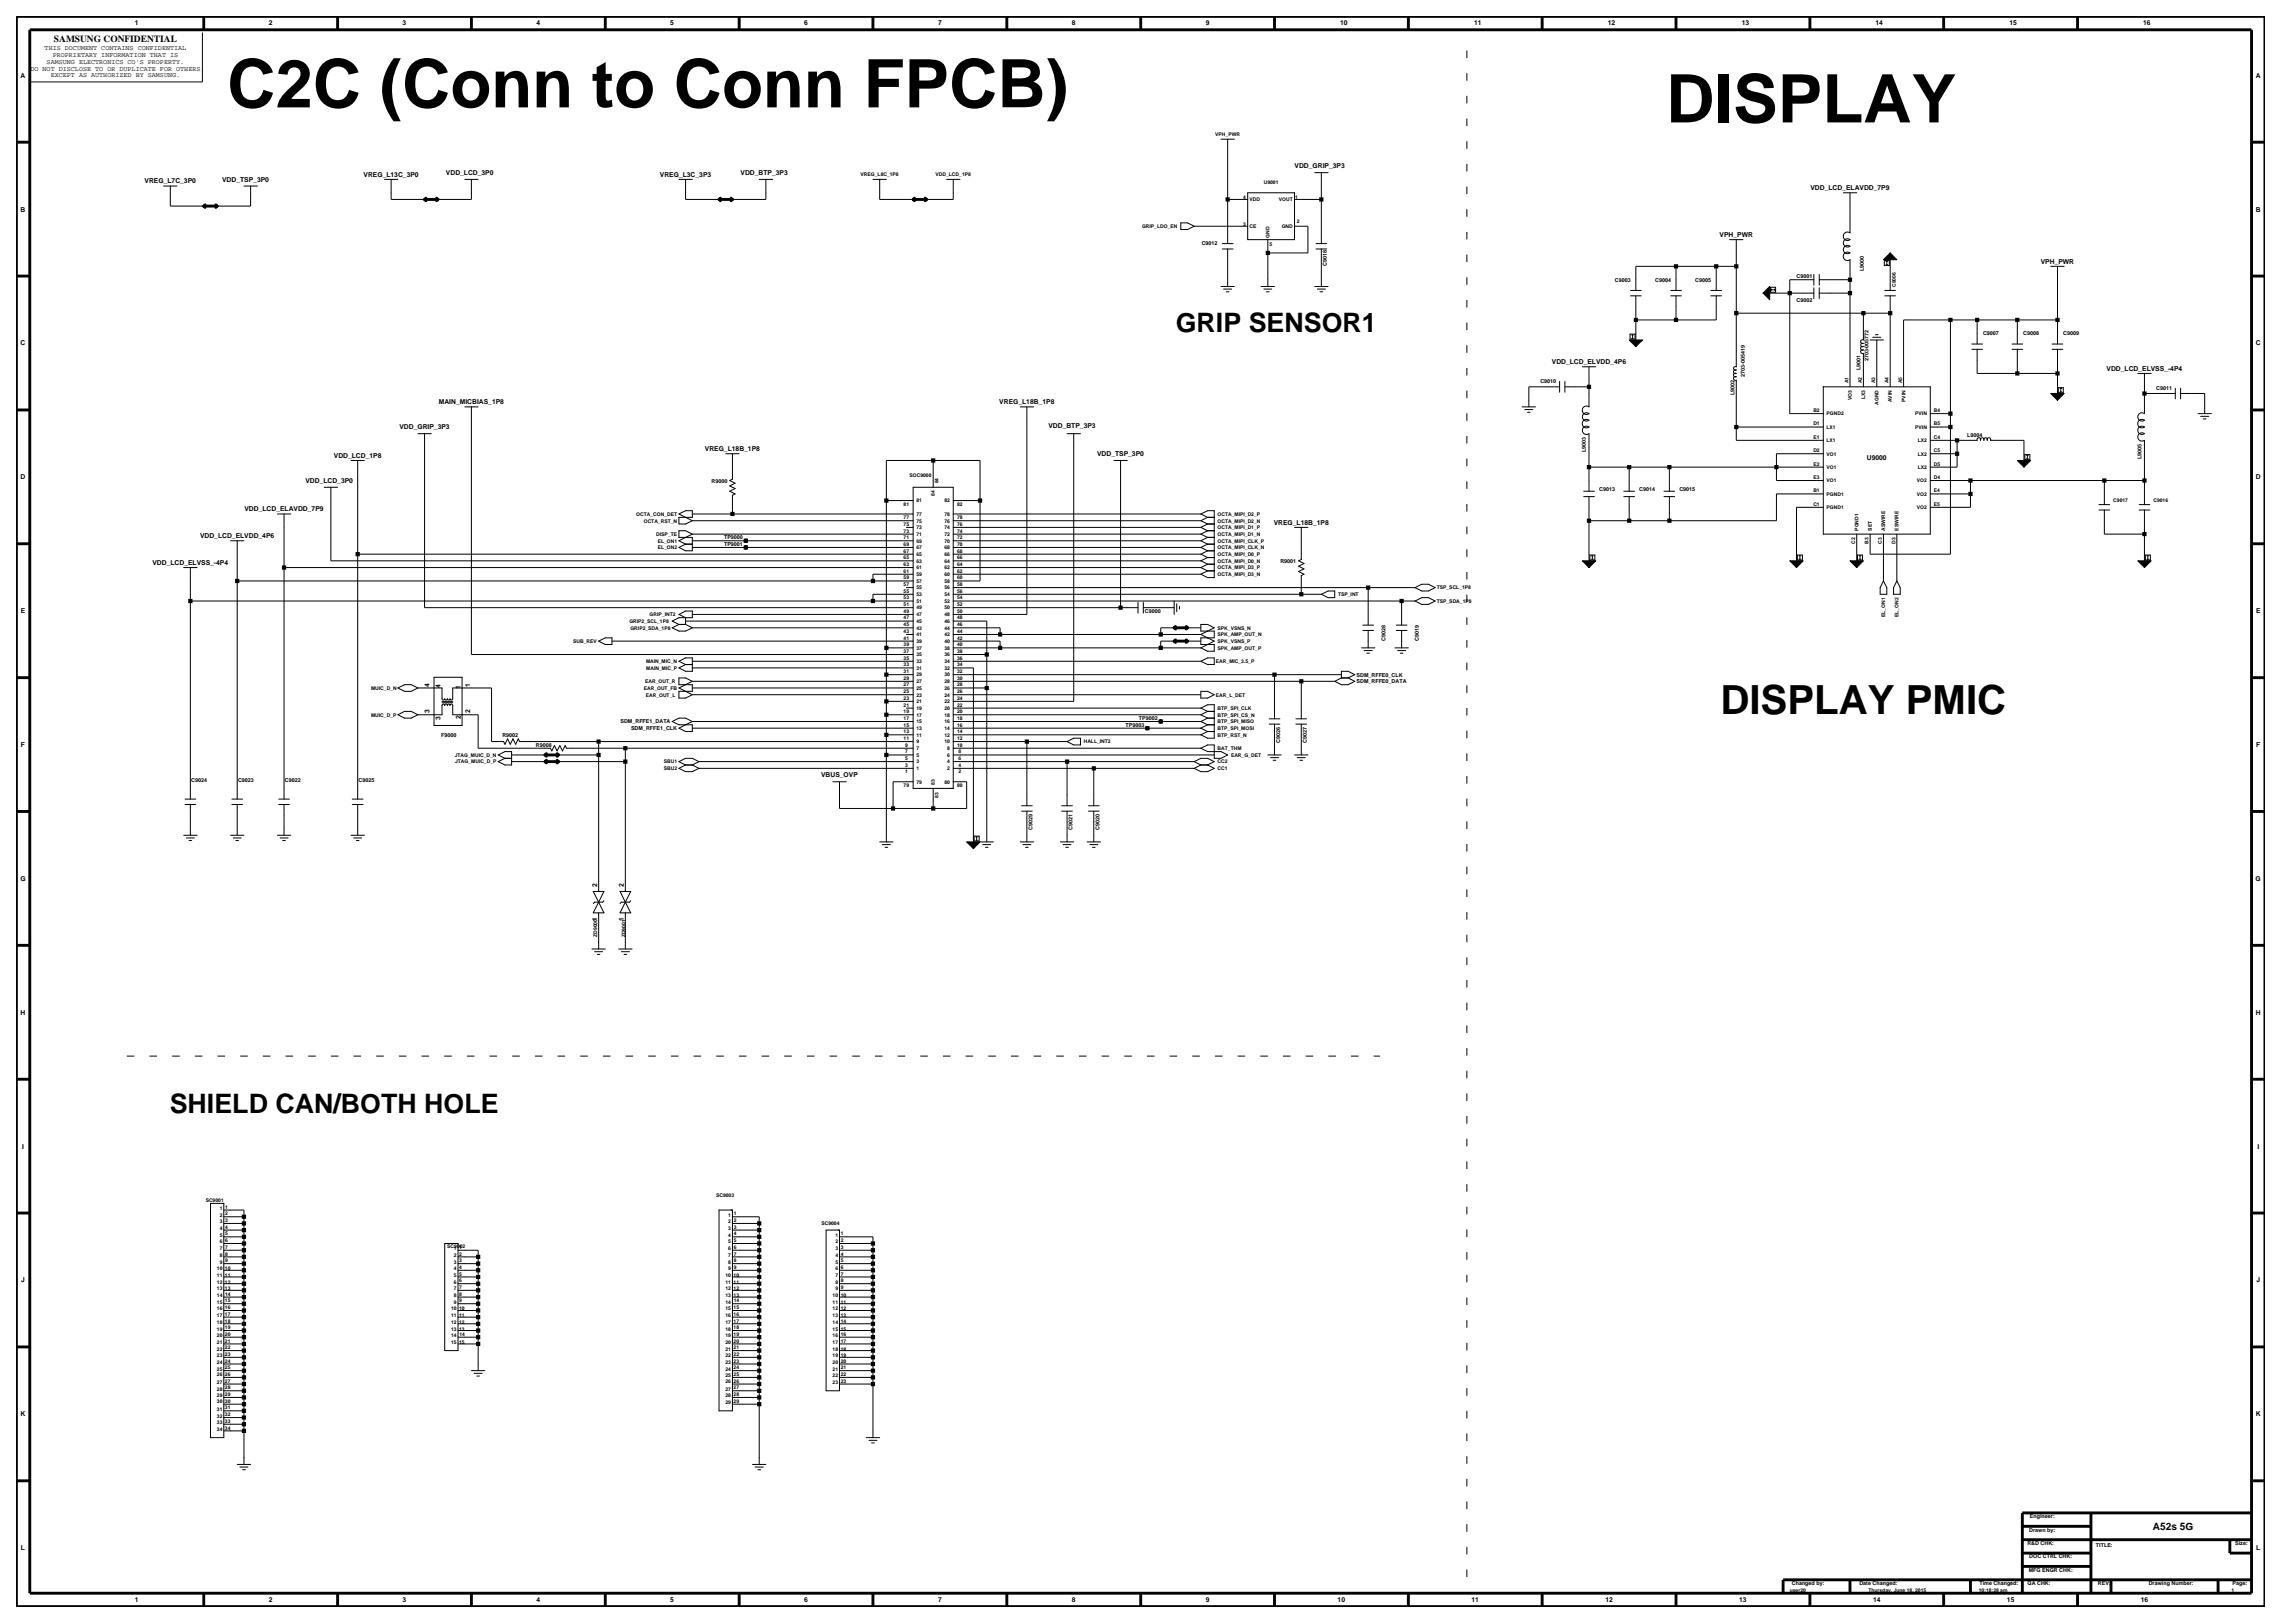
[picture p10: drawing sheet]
<svg xmlns="http://www.w3.org/2000/svg" width="420mm" height="297mm" viewBox="0 0 420 297" stroke-linecap="round" stroke-linejoin="round" font-family="sans-serif">
<defs><g id="words">
<g font-size="12.3">
<text x="41.6" y="19.6">C2C (Conn to Conn FPCB)</text>
<text x="304.9" y="22.4">DISPLAY</text>
</g>
<text font-size="7.4" x="314.9" y="130.7">DISPLAY PMIC</text>
<g font-size="4.9">
<text x="215.2" y="60.7">GRIP SENSOR1</text>
<text x="31.1" y="203.6">SHIELD CAN/BOTH HOLE</text>
</g>
<text font-size="1.9" x="394" y="279.9">A52s 5G</text>
<text font-size="1.7" x="9.9" y="7.7">SAMSUNG CONFIDENTIAL</text>
<g font-size="1.2">
<text x="24.7" y="4.7">1</text>
<text x="49.2" y="4.7">2</text>
<text x="73.7" y="4.7">3</text>
<text x="98.2" y="4.7">4</text>
<text x="122.7" y="4.7">5</text>
<text x="147.2" y="4.7">6</text>
<text x="171.7" y="4.7">7</text>
<text x="196.2" y="4.7">8</text>
<text x="220.7" y="4.7">9</text>
<text x="245.3" y="4.7">10</text>
<text x="269.8" y="4.7">11</text>
<text x="294.3" y="4.7">12</text>
<text x="318.7" y="4.7">13</text>
<text x="343.2" y="4.7">14</text>
<text x="367.7" y="4.7">15</text>
<text x="392.2" y="4.7">16</text>
<text x="8.2" y="9.2">THIS DOCUMENT CONTAINS CONFIDENTIAL</text>
<text x="8.5" y="11.7">SAMSUNG ELECTRONICS CO'S PROPERTY.</text>
<text x="9.6" y="10.5">PROPRIETARY INFORMATION THAT IS</text>
<text x="3.8" y="14.2">A</text>
<text x="5.6" y="12.9">DO NOT DISCLOSE TO OR DUPLICATE FOR OTHERS</text>
<text x="9.3" y="14.1">EXCEPT AS AUTHORIZED BY SAMSUNG.</text>
<text x="412.8" y="14.2">A</text>
<text x="26.5" y="33.6">VREG_L7C_3P0</text>
<text x="40.7" y="33.3">VDD_TSP_3P0</text>
<text x="66.5" y="32.4">VREG_L13C_3P0</text>
<text x="81.6" y="32">VDD_LCD_3P0</text>
<text x="120.8" y="32.4">VREG_L3C_3P3</text>
<text x="135.5" y="32">VDD_BTP_3P3</text>
<text x="236.9" y="30.8">VDD_GRIP_3P3</text>
<text x="331.3" y="34.8">VDD_LCD_ELAVDD_7P9</text>
<text x="3.8" y="38.7">B</text>
<text x="412.8" y="38.7">B</text>
<text x="314.7" y="43.4">VPH_PWR</text>
<text x="373.5" y="48.3">VPH_PWR</text>
<text x="3.8" y="63.2">C</text>
<text x="412.8" y="63.2">C</text>
<text x="284" y="66.6">VDD_LCD_ELVDD_4P6</text>
<text x="385.5" y="67.9">VDD_LCD_ELVSS_-4P4</text>
<text x="80.3" y="74">MAIN_MICBIAS_1P8</text>
<text x="182.9" y="74">VREG_L18B_1P8</text>
<text x="61.1" y="83.8">VDD_LCD_1P8</text>
<text x="73.1" y="78.6">VDD_GRIP_3P3</text>
<text x="129" y="82.6">VREG_L18B_1P8</text>
<text x="191.9" y="78.3">VDD_BTP_3P3</text>
<text x="200.8" y="83.5">VDD_TSP_3P0</text>
<text x="3.8" y="87.7">D</text>
<text x="55.9" y="88.4">VDD_LCD_3P0</text>
<text x="341.6" y="84.1">U9000</text>
<text x="412.8" y="87.7">D</text>
<text x="44.7" y="93.6">VDD_LCD_ELAVDD_7P9</text>
<text x="36.6" y="98.5">VDD_LCD_ELVDD_4P6</text>
<text x="233.1" y="96">VREG_L18B_1P8</text>
<text x="27.9" y="103.4">VDD_LCD_ELVSS_-4P4</text>
<text x="3.8" y="112.2">E</text>
<text x="412.9" y="112.2">E</text>
<text x="78.6" y="125.7" transform="rotate(-90 78.6 125.7)">4</text>
<text x="80.6" y="125.9" transform="rotate(-90 80.6 125.9)">4</text>
<text x="86" y="125.7" transform="rotate(-90 86 125.7)">1</text>
<text x="78.6" y="130.5" transform="rotate(-90 78.6 130.5)">3</text>
<text x="80.6" y="131.7" transform="rotate(-90 80.6 131.7)">3</text>
<text x="84.3" y="126.1" transform="rotate(-90 84.3 126.1)">1</text>
<text x="84.3" y="131.6" transform="rotate(-90 84.3 131.6)">2</text>
<text x="86" y="130.5" transform="rotate(-90 86 130.5)">2</text>
<text x="3.8" y="136.7">F</text>
<text x="412.9" y="136.7">F</text>
<text x="150.3" y="142.3">VBUS_OVP</text>
<text x="3.7" y="161.2">G</text>
<text x="412.8" y="161.2">G</text>
<text x="109.3" y="162.3" transform="rotate(-90 109.3 162.3)">2</text>
<text x="114.2" y="162.3" transform="rotate(-90 114.2 162.3)">2</text>
<text x="109.3" y="168.5" transform="rotate(-90 109.3 168.5)">1</text>
<text x="114.2" y="168.5" transform="rotate(-90 114.2 168.5)">1</text>
<text x="3.8" y="185.7">H</text>
<text x="412.8" y="185.7">H</text>
<text x="4" y="210.2">I</text>
<text x="413.1" y="210.2">I</text>
<text x="3.9" y="234.7">J</text>
<text x="412.9" y="234.7">J</text>
<text x="3.8" y="259.2">K</text>
<text x="412.8" y="259.2">K</text>
<text x="3.8" y="283.7">L</text>
<text x="412.9" y="283.7">L</text>
<text x="24.7" y="293.2">1</text>
<text x="49.2" y="293.2">2</text>
<text x="73.7" y="293.2">3</text>
<text x="98.2" y="293.2">4</text>
<text x="122.7" y="293.2">5</text>
<text x="147.2" y="293.2">6</text>
<text x="171.7" y="293.2">7</text>
<text x="196.2" y="293.2">8</text>
<text x="220.7" y="293.2">9</text>
<text x="244.8" y="293.2">10</text>
<text x="269.3" y="293.2">11</text>
<text x="293.8" y="293.2">12</text>
<text x="318.3" y="293.2">13</text>
<text x="342.8" y="293.2">14</text>
<text x="367.3" y="293.2">15</text>
<text x="391.8" y="293.2">16</text>
</g>
<g font-size="1">
<text x="219.9" y="44.8">C9012</text>
<text x="242.8" y="48.7" transform="rotate(-90 242.8 48.7)">C9018</text>
<text x="295.5" y="51.7">C9003</text>
<text x="302.9" y="51.7">C9004</text>
<text x="310.3" y="51.7">C9005</text>
<text x="328.8" y="50.9">C9001</text>
<text x="341.1" y="49.7" transform="rotate(-90 341.1 49.7)">L9000</text>
<text x="328.8" y="55.2">C9002</text>
<text x="362.9" y="61.3">C9007</text>
<text x="370.3" y="61.3">C9008</text>
<text x="377.6" y="61.3">C9009</text>
<text x="281.9" y="70.2">C9010</text>
<text x="319.3" y="69" transform="rotate(-90 319.3 69)">2703-005419</text>
<text x="340.5" y="67.8" transform="rotate(-90 340.5 67.8)">L9001</text>
<text x="342" y="66.1" transform="rotate(-90 342 66.1)">2703-005772</text>
<text x="394.6" y="71.4">C9011</text>
<text x="317.4" y="72.3" transform="rotate(-90 317.4 72.3)">L9002</text>
<text x="290.2" y="82.7" transform="rotate(-90 290.2 82.7)">L9003</text>
<text x="360" y="80">L9004</text>
<text x="391.9" y="84" transform="rotate(-90 391.9 84)">L9005</text>
<text x="130.2" y="88.3">R9000</text>
<text x="292.6" y="89.8">C9013</text>
<text x="300" y="89.8">C9014</text>
<text x="307.3" y="89.8">C9015</text>
<text x="132.5" y="98.7">TP9000</text>
<text x="132.5" y="99.9">TP9001</text>
<text x="234.3" y="103">R9001</text>
<text x="209.5" y="112.2">C9000</text>
<text x="253.5" y="117.3" transform="rotate(-90 253.5 117.3)">C9028</text>
<text x="259.7" y="117.3" transform="rotate(-90 259.7 117.3)">C9019</text>
<text x="248.2" y="125">SDM_RFFE0_DATA</text>
<text x="248.2" y="123.8">SDM_RFFE0_CLK</text>
<text x="208.4" y="131.8">TP9002</text>
<text x="80.7" y="134.8">F9000</text>
<text x="91.9" y="134.8">R9002</text>
<text x="98.1" y="136.6">R9008</text>
<text x="113.5" y="132.4">SDM_RFFE1_DATA</text>
<text x="115.5" y="133.6">SDM_RFFE1_CLK</text>
<text x="206" y="133">TP9003</text>
<text x="234.3" y="136" transform="rotate(-90 234.3 136)">C9026</text>
<text x="239.2" y="136" transform="rotate(-90 239.2 136)">C9027</text>
<text x="35" y="143.1">C9024</text>
<text x="43.6" y="143.1">C9023</text>
<text x="52.1" y="143.1">C9022</text>
<text x="65.6" y="143.1">C9025</text>
<text x="189" y="151.9" transform="rotate(-90 189 151.9)">C9029</text>
<text x="196.3" y="151.9" transform="rotate(-90 196.3 151.9)">C9021</text>
<text x="201.2" y="151.9" transform="rotate(-90 201.2 151.9)">C9020</text>
<text x="371.4" y="280.2">Drawn by:</text>
<text x="371.5" y="277.8">Engineer:</text>
<text x="371" y="282.7">R&amp;D CHK:</text>
<text x="371.3" y="287.6">MFG ENGR CHK:</text>
<text x="371.4" y="285.2">DOC CTRL CHK:</text>
<text x="383.6" y="283">TITLE:</text>
<text x="409.1" y="282.7">Size:</text>
<text x="327.9" y="290.1">Changed by:</text>
<text x="340.3" y="290.1">Date Changed:</text>
<text x="362.2" y="290.1">Time Changed:</text>
<text x="371.1" y="290.1">QA CHK:</text>
<text x="383.9" y="290.1">REV:</text>
<text x="393.2" y="290.1">Drawing Number:</text>
<text x="408.6" y="290.1">Page:</text>
</g>
<g font-size=".9">
<text x="222.4" y="24.9">VPH_PWR</text>
<text x="157.5" y="32.2">VREG_L8C_1P8</text>
<text x="171.2" y="32.2">VDD_LCD_1P8</text>
<text x="231.3" y="33.7">U9001</text>
<text x="209" y="41.7">GRIP_LDO_EN</text>
<text x="227.5" y="41.4">3</text>
<text x="227.5" y="36.5">4</text>
<text x="228.7" y="41.7">CE</text>
<text x="228.7" y="36.8">VDD</text>
<text x="234.1" y="36.8">VOUT</text>
<text x="234.6" y="41.7">GND</text>
<text x="237" y="36.5">1</text>
<text x="237.3" y="40.8">2</text>
<text x="232.3" y="45.1">5</text>
<text x="232.4" y="43.5" transform="rotate(-90 232.4 43.5)">GND</text>
<text x="346.9" y="52.5" transform="rotate(-90 346.9 52.5)">C9006</text>
<text x="338.3" y="70.2" transform="rotate(-90 338.3 70.2)">A1</text>
<text x="340.7" y="70.2" transform="rotate(-90 340.7 70.2)">A2</text>
<text x="343.2" y="70.2" transform="rotate(-90 343.2 70.2)">A3</text>
<text x="345.6" y="70.2" transform="rotate(-90 345.6 70.2)">A4</text>
<text x="348.1" y="70.2" transform="rotate(-90 348.1 70.2)">A5</text>
<text x="331.9" y="77.9">D1</text>
<text x="331.9" y="75.4">B2</text>
<text x="334.3" y="76">PGND2</text>
<text x="338.9" y="73.2" transform="rotate(-90 338.9 73.2)">VO3</text>
<text x="341.3" y="73.1" transform="rotate(-90 341.3 73.1)">LX3</text>
<text x="343.8" y="74.1" transform="rotate(-90 343.8 74.1)">AGND</text>
<text x="346.2" y="73.6" transform="rotate(-90 346.2 73.6)">AVIN</text>
<text x="348.7" y="73.5" transform="rotate(-90 348.7 73.5)">PVIN</text>
<text x="350.5" y="76">PVIN</text>
<text x="353.9" y="75.4">B4</text>
<text x="353.9" y="77.9">B5</text>
<text x="331.9" y="82.8">D2</text>
<text x="331.9" y="80.3">E1</text>
<text x="334.3" y="83.4">VO1</text>
<text x="334.3" y="80.9">LX1</text>
<text x="334.3" y="78.5">LX1</text>
<text x="350.5" y="78.5">PVIN</text>
<text x="351" y="80.9">LX2</text>
<text x="351" y="83.4">LX2</text>
<text x="353.9" y="80.3">C4</text>
<text x="353.9" y="82.8">C5</text>
<text x="166.5" y="87.3">SOC9000</text>
<text x="171.7" y="88.4" transform="rotate(-90 171.7 88.4)">84</text>
<text x="331.9" y="85.2">E2</text>
<text x="331.9" y="87.6">E3</text>
<text x="334.3" y="85.8">VO1</text>
<text x="334.3" y="88.3">VO1</text>
<text x="350.8" y="88.3">VO2</text>
<text x="351" y="85.8">LX2</text>
<text x="353.9" y="87.6">D4</text>
<text x="353.9" y="85.2">D5</text>
<text x="116.4" y="94.4">OCTA_CON_DET</text>
<text x="117.8" y="95.6">OCTA_RST_N</text>
<text x="165.4" y="92.5">81</text>
<text x="165.4" y="95">77</text>
<text x="167.7" y="91.9">81</text>
<text x="167.7" y="95.6">75</text>
<text x="167.7" y="94.4">77</text>
<text x="171.1" y="90.8" transform="rotate(-90 171.1 90.8)">84</text>
<text x="172.8" y="91.9">82</text>
<text x="172.8" y="95.6">76</text>
<text x="172.8" y="94.4">78</text>
<text x="175.2" y="92.5">82</text>
<text x="175.2" y="95">78</text>
<text x="222.8" y="95.6">OCTA_MIPI_D2_N</text>
<text x="222.8" y="94.4">OCTA_MIPI_D2_P</text>
<text x="331.9" y="92.5">C1</text>
<text x="331.9" y="90.1">B1</text>
<text x="334.3" y="93.2">PGND1</text>
<text x="334.3" y="90.7">PGND1</text>
<text x="350.8" y="93.2">VO2</text>
<text x="350.8" y="90.7">VO2</text>
<text x="353.9" y="92.5">E5</text>
<text x="353.9" y="90.1">E4</text>
<text x="386.8" y="91.8">C9017</text>
<text x="394.1" y="91.8">C9016</text>
<text x="120.1" y="98.1">DISP_TE</text>
<text x="120.4" y="100.5">EL_ON2</text>
<text x="120.4" y="99.3">EL_ON1</text>
<text x="165.4" y="97.4">73</text>
<text x="165.4" y="96.2">75</text>
<text x="165.4" y="101.1">67</text>
<text x="165.4" y="99.9">69</text>
<text x="165.4" y="98.7">71</text>
<text x="167.7" y="98.1">71</text>
<text x="167.7" y="96.8">73</text>
<text x="167.7" y="101.7">65</text>
<text x="167.7" y="100.5">67</text>
<text x="167.7" y="99.3">69</text>
<text x="172.8" y="98.1">72</text>
<text x="172.8" y="96.8">74</text>
<text x="172.8" y="101.7">66</text>
<text x="172.8" y="100.5">68</text>
<text x="172.8" y="99.3">70</text>
<text x="175.2" y="98.7">72</text>
<text x="175.2" y="97.4">74</text>
<text x="175.2" y="96.2">76</text>
<text x="175.2" y="101.1">68</text>
<text x="175.2" y="99.9">70</text>
<text x="222.8" y="100.5">OCTA_MIPI_CLK_N</text>
<text x="222.8" y="98.1">OCTA_MIPI_D1_N</text>
<text x="222.8" y="96.8">OCTA_MIPI_D1_P</text>
<text x="222.8" y="101.7">OCTA_MIPI_D0_P</text>
<text x="222.8" y="99.3">OCTA_MIPI_CLK_P</text>
<text x="339.5" y="99.5" transform="rotate(-90 339.5 99.5)">C2</text>
<text x="340.1" y="97.1" transform="rotate(-90 340.1 97.1)">PGND1</text>
<text x="342" y="99.5" transform="rotate(-90 342 99.5)">B3</text>
<text x="342.6" y="97.1" transform="rotate(-90 342.6 97.1)">SET</text>
<text x="344.4" y="99.5" transform="rotate(-90 344.4 99.5)">C3</text>
<text x="345" y="97.1" transform="rotate(-90 345 97.1)">ASWIRE</text>
<text x="346.9" y="99.5" transform="rotate(-90 346.9 99.5)">D3</text>
<text x="347.5" y="97.1" transform="rotate(-90 347.5 97.1)">ESWIRE</text>
<text x="165.4" y="102.4">65</text>
<text x="165.4" y="106">59</text>
<text x="165.4" y="104.8">61</text>
<text x="165.4" y="103.6">63</text>
<text x="165.4" y="107.2">57</text>
<text x="167.7" y="105.4">59</text>
<text x="167.7" y="104.2">61</text>
<text x="167.7" y="103">63</text>
<text x="167.7" y="107.9">55</text>
<text x="167.7" y="106.6">57</text>
<text x="172.8" y="106.6">58</text>
<text x="172.8" y="105.4">60</text>
<text x="172.8" y="104.2">62</text>
<text x="172.8" y="103">64</text>
<text x="172.8" y="107.9">56</text>
<text x="175.2" y="102.4">66</text>
<text x="175.2" y="107.2">58</text>
<text x="175.2" y="106">60</text>
<text x="175.2" y="104.8">62</text>
<text x="175.2" y="103.6">64</text>
<text x="222.8" y="105.4">OCTA_MIPI_D3_N</text>
<text x="222.8" y="104.2">OCTA_MIPI_D3_P</text>
<text x="222.8" y="103">OCTA_MIPI_D0_N</text>
<text x="262.9" y="107.9">TSP_SCL_1P8</text>
<text x="115.2" y="114">GRIP2_SCL_1P8</text>
<text x="118.9" y="112.8">GRIP_INT2</text>
<text x="165.4" y="110.9">51</text>
<text x="165.4" y="109.7">53</text>
<text x="165.4" y="108.5">55</text>
<text x="165.4" y="113.4">47</text>
<text x="165.4" y="112.1">49</text>
<text x="167.7" y="110.3">51</text>
<text x="167.7" y="109.1">53</text>
<text x="167.7" y="114">45</text>
<text x="167.7" y="112.8">47</text>
<text x="167.7" y="111.5">49</text>
<text x="172.8" y="111.5">50</text>
<text x="172.8" y="110.3">52</text>
<text x="172.8" y="109.1">54</text>
<text x="172.8" y="114">46</text>
<text x="172.8" y="112.8">48</text>
<text x="175.2" y="112.1">50</text>
<text x="175.2" y="110.9">52</text>
<text x="175.2" y="109.7">54</text>
<text x="175.2" y="108.5">56</text>
<text x="175.2" y="113.4">48</text>
<text x="244.9" y="109.1">TSP_INT</text>
<text x="262.9" y="110.3">TSP_SDA_1P8</text>
<text x="345" y="112.9" transform="rotate(-90 345 112.9)">EL_ON1</text>
<text x="347.5" y="112.9" transform="rotate(-90 347.5 112.9)">EL_ON2</text>
<text x="104.9" y="117.6">SUB_REV</text>
<text x="115.4" y="115.2">GRIP2_SDA_1P8</text>
<text x="165.4" y="115.8">43</text>
<text x="165.4" y="114.6">45</text>
<text x="165.4" y="119.5">37</text>
<text x="165.4" y="118.3">39</text>
<text x="165.4" y="117">41</text>
<text x="167.7" y="115.2">43</text>
<text x="167.7" y="118.9">37</text>
<text x="167.7" y="117.6">39</text>
<text x="167.7" y="116.4">41</text>
<text x="172.8" y="116.4">42</text>
<text x="172.8" y="115.2">44</text>
<text x="172.8" y="118.9">38</text>
<text x="172.8" y="117.6">40</text>
<text x="175.2" y="117">42</text>
<text x="175.2" y="115.8">44</text>
<text x="175.2" y="114.6">46</text>
<text x="175.2" y="119.5">38</text>
<text x="175.2" y="118.3">40</text>
<text x="222.8" y="118.9">SPK_AMP_OUT_P</text>
<text x="222.8" y="116.4">SPK_AMP_OUT_N</text>
<text x="222.8" y="115.2">SPK_VSNS_N</text>
<text x="222.8" y="117.6">SPK_VSNS_P</text>
<text x="118.1" y="125">EAR_OUT_R</text>
<text x="118.2" y="121.3">MAIN_MIC_N</text>
<text x="118.3" y="122.5">MAIN_MIC_P</text>
<text x="165.4" y="120.7">35</text>
<text x="165.4" y="124.4">29</text>
<text x="165.4" y="123.2">31</text>
<text x="165.4" y="121.9">33</text>
<text x="165.4" y="125.6">27</text>
<text x="167.7" y="120.1">35</text>
<text x="167.7" y="123.8">29</text>
<text x="167.7" y="122.5">31</text>
<text x="167.7" y="121.3">33</text>
<text x="167.7" y="125">27</text>
<text x="172.8" y="120.1">36</text>
<text x="172.8" y="123.8">30</text>
<text x="172.8" y="122.5">32</text>
<text x="172.8" y="121.3">34</text>
<text x="172.8" y="125">28</text>
<text x="175.2" y="120.7">36</text>
<text x="175.2" y="124.4">30</text>
<text x="175.2" y="123.2">32</text>
<text x="175.2" y="121.9">34</text>
<text x="175.2" y="125.6">28</text>
<text x="222.5" y="121.3">EAR_MIC_3.5_P</text>
<text x="67.9" y="126.2">MUIC_D_N</text>
<text x="67.9" y="131.1">MUIC_D_P</text>
<text x="117.8" y="126.2">EAR_OUT_FB</text>
<text x="118.2" y="127.5">EAR_OUT_L</text>
<text x="165.4" y="129.3">21</text>
<text x="165.4" y="128.1">23</text>
<text x="165.4" y="126.8">25</text>
<text x="165.4" y="131.7">17</text>
<text x="165.4" y="130.5">19</text>
<text x="167.7" y="128.7">21</text>
<text x="167.7" y="127.5">23</text>
<text x="167.7" y="126.2">25</text>
<text x="167.7" y="131.1">17</text>
<text x="167.7" y="129.9">19</text>
<text x="172.8" y="128.7">22</text>
<text x="172.8" y="127.5">24</text>
<text x="172.8" y="126.2">26</text>
<text x="172.8" y="131.1">18</text>
<text x="172.8" y="129.9">20</text>
<text x="175.2" y="129.3">22</text>
<text x="175.2" y="128.1">24</text>
<text x="175.2" y="126.8">26</text>
<text x="175.2" y="131.7">18</text>
<text x="175.2" y="130.5">20</text>
<text x="222.5" y="127.5">EAR_L_DET</text>
<text x="222.8" y="131.1">BTP_SPI_CS_N</text>
<text x="222.8" y="129.9">BTP_SPI_CLK</text>
<text x="165.4" y="133">15</text>
<text x="165.4" y="135.4">11</text>
<text x="165.4" y="134.2">13</text>
<text x="165.6" y="136.6">9</text>
<text x="165.6" y="137.9">7</text>
<text x="167.7" y="136">9</text>
<text x="167.7" y="137.2">7</text>
<text x="167.7" y="132.4">15</text>
<text x="167.7" y="134.8">11</text>
<text x="167.7" y="133.6">13</text>
<text x="172.8" y="133.6">14</text>
<text x="172.8" y="132.4">16</text>
<text x="172.8" y="136">10</text>
<text x="172.8" y="134.8">12</text>
<text x="173.3" y="137.2">8</text>
<text x="175.2" y="134.2">14</text>
<text x="175.2" y="133">16</text>
<text x="175.2" y="136.6">10</text>
<text x="175.2" y="135.4">12</text>
<text x="175.4" y="137.9">8</text>
<text x="198.3" y="136">HALL_INT2</text>
<text x="222.8" y="134.8">BTP_RST_N</text>
<text x="222.8" y="132.4">BTP_SPI_MISO</text>
<text x="222.8" y="133.6">BTP_SPI_MOSI</text>
<text x="222.8" y="137.2">BAT_THM</text>
<text x="83.2" y="138.5">JTAG_MUIC_D_N</text>
<text x="83.3" y="139.7">JTAG_MUIC_D_P</text>
<text x="121.5" y="139.7">SBU1</text>
<text x="121.5" y="140.9">SBU2</text>
<text x="165.4" y="144">79</text>
<text x="165.6" y="139.1">5</text>
<text x="165.6" y="140.3">3</text>
<text x="165.6" y="141.5">1</text>
<text x="167.7" y="143.4">79</text>
<text x="167.7" y="138.5">5</text>
<text x="167.7" y="139.7">3</text>
<text x="167.7" y="140.9">1</text>
<text x="171.1" y="143.7" transform="rotate(-90 171.1 143.7)">83</text>
<text x="172.8" y="143.4">80</text>
<text x="173.3" y="138.5">6</text>
<text x="173.3" y="139.7">4</text>
<text x="173.3" y="140.9">2</text>
<text x="175.2" y="144">80</text>
<text x="175.4" y="139.1">6</text>
<text x="175.4" y="140.3">4</text>
<text x="175.4" y="141.5">2</text>
<text x="222.8" y="140.9">CC1</text>
<text x="222.8" y="139.7">CC2</text>
<text x="225.3" y="138.5">EAR_G_DET</text>
<text x="171.7" y="146" transform="rotate(-90 171.7 146)">83</text>
<text x="109.3" y="171.4" transform="rotate(-90 109.3 171.4)">ZD9000</text>
<text x="114.4" y="171.5" transform="rotate(-90 114.4 171.5)">ZD9001</text>
<text x="37.6" y="220">SC9001</text>
<text x="40.2" y="221.4">1</text>
<text x="41.2" y="221.2">1</text>
<text x="131" y="219">SC9003</text>
<text x="40.2" y="225.1">4</text>
<text x="40.2" y="226.3">5</text>
<text x="40.2" y="227.5">6</text>
<text x="40.2" y="223.9">3</text>
<text x="40.2" y="222.7">2</text>
<text x="41.2" y="224.9">4</text>
<text x="41.2" y="226.1">5</text>
<text x="41.2" y="227.3">6</text>
<text x="41.2" y="223.6">3</text>
<text x="41.2" y="222.4">2</text>
<text x="133.3" y="225.1">3</text>
<text x="133.3" y="226.3">4</text>
<text x="133.3" y="227.5">5</text>
<text x="133.3" y="223.9">2</text>
<text x="133.3" y="222.7">1</text>
<text x="134.3" y="224.9">3</text>
<text x="134.3" y="226.1">4</text>
<text x="134.3" y="227.3">5</text>
<text x="134.3" y="223.6">2</text>
<text x="134.3" y="222.4">1</text>
<text x="150.3" y="224.2">SC9004</text>
<text x="152.9" y="227.5">2</text>
<text x="152.9" y="226.3">1</text>
<text x="153.9" y="227.3">2</text>
<text x="153.9" y="226.1">1</text>
<text x="39.7" y="232.4">10</text>
<text x="39.7" y="233.7">11</text>
<text x="40.2" y="228.8">7</text>
<text x="40.2" y="230">8</text>
<text x="40.2" y="231.2">9</text>
<text x="41.2" y="232.4">10</text>
<text x="41.2" y="233.7">11</text>
<text x="41.2" y="228.5">7</text>
<text x="41.2" y="229.7">8</text>
<text x="41.2" y="231">9</text>
<text x="81.9" y="228.3">SC9002</text>
<text x="83.1" y="233.7">5</text>
<text x="83.1" y="230">2</text>
<text x="83.1" y="231.2">3</text>
<text x="83.1" y="232.4">4</text>
<text x="83.1" y="228.8">1</text>
<text x="84.1" y="233.4">5</text>
<text x="84.1" y="229.7">2</text>
<text x="84.1" y="231">3</text>
<text x="84.1" y="232.2">4</text>
<text x="84.1" y="228.5">1</text>
<text x="132.8" y="233.7">10</text>
<text x="133.3" y="228.8">6</text>
<text x="133.3" y="230">7</text>
<text x="133.3" y="231.2">8</text>
<text x="133.3" y="232.4">9</text>
<text x="134.3" y="233.7">10</text>
<text x="134.3" y="228.5">6</text>
<text x="134.3" y="229.7">7</text>
<text x="134.3" y="231">8</text>
<text x="134.3" y="232.2">9</text>
<text x="152.9" y="228.8">3</text>
<text x="152.9" y="230">4</text>
<text x="152.9" y="231.2">5</text>
<text x="152.9" y="232.4">6</text>
<text x="152.9" y="233.7">7</text>
<text x="153.9" y="228.5">3</text>
<text x="153.9" y="229.7">4</text>
<text x="153.9" y="231">5</text>
<text x="153.9" y="232.2">6</text>
<text x="153.9" y="233.4">7</text>
<text x="39.7" y="239.8">16</text>
<text x="39.7" y="234.9">12</text>
<text x="39.7" y="236.1">13</text>
<text x="39.7" y="237.3">14</text>
<text x="39.7" y="238.6">15</text>
<text x="41.2" y="239.6">16</text>
<text x="41.2" y="234.9">12</text>
<text x="41.2" y="236.1">13</text>
<text x="41.2" y="238.3">15</text>
<text x="41.2" y="237.1">14</text>
<text x="82.6" y="239.8">10</text>
<text x="83.1" y="234.9">6</text>
<text x="83.1" y="236.1">7</text>
<text x="83.1" y="237.3">8</text>
<text x="83.1" y="238.6">9</text>
<text x="84" y="239.8">10</text>
<text x="84.1" y="234.7">6</text>
<text x="84.1" y="235.9">7</text>
<text x="84.1" y="237.1">8</text>
<text x="84.1" y="238.3">9</text>
<text x="132.8" y="239.8">15</text>
<text x="132.8" y="234.9">11</text>
<text x="132.8" y="236.1">12</text>
<text x="132.8" y="237.3">13</text>
<text x="132.8" y="238.6">14</text>
<text x="134.3" y="239.6">15</text>
<text x="134.3" y="234.9">11</text>
<text x="134.3" y="236.1">12</text>
<text x="134.3" y="237.3">13</text>
<text x="134.3" y="238.3">14</text>
<text x="152.4" y="237.3">10</text>
<text x="152.4" y="238.6">11</text>
<text x="152.4" y="239.8">12</text>
<text x="152.9" y="234.9">8</text>
<text x="152.9" y="236.1">9</text>
<text x="153.8" y="237.3">10</text>
<text x="153.8" y="238.6">11</text>
<text x="153.8" y="239.8">12</text>
<text x="153.9" y="234.7">8</text>
<text x="153.9" y="235.9">9</text>
<text x="39.7" y="241">17</text>
<text x="39.7" y="242.2">18</text>
<text x="39.7" y="243.5">19</text>
<text x="39.7" y="244.7">20</text>
<text x="39.7" y="245.9">21</text>
<text x="41.2" y="240.8">17</text>
<text x="41.2" y="242">18</text>
<text x="41.2" y="243.2">19</text>
<text x="41.2" y="244.4">20</text>
<text x="41.2" y="245.7">21</text>
<text x="82.6" y="242.2">12</text>
<text x="82.6" y="243.5">13</text>
<text x="82.6" y="244.7">14</text>
<text x="82.6" y="245.9">15</text>
<text x="82.6" y="241">11</text>
<text x="84" y="242.2">12</text>
<text x="84" y="243.5">13</text>
<text x="84" y="245.9">15</text>
<text x="84" y="241">11</text>
<text x="84.1" y="244.4">14</text>
<text x="132.8" y="241">16</text>
<text x="132.8" y="242.2">17</text>
<text x="132.8" y="243.5">18</text>
<text x="132.8" y="244.7">19</text>
<text x="132.8" y="245.9">20</text>
<text x="134.3" y="240.8">16</text>
<text x="134.3" y="242">17</text>
<text x="134.3" y="243.2">18</text>
<text x="134.3" y="244.4">19</text>
<text x="134.3" y="245.7">20</text>
<text x="152.4" y="242.2">14</text>
<text x="152.4" y="243.5">15</text>
<text x="152.4" y="244.7">16</text>
<text x="152.4" y="245.9">17</text>
<text x="152.4" y="241">13</text>
<text x="153.8" y="243.5">15</text>
<text x="153.8" y="244.4">16</text>
<text x="153.8" y="245.7">17</text>
<text x="153.8" y="241">13</text>
<text x="153.9" y="242">14</text>
<text x="39.7" y="248.4">23</text>
<text x="39.7" y="249.6">24</text>
<text x="39.7" y="250.8">25</text>
<text x="39.7" y="251.9">26</text>
<text x="39.7" y="247.1">22</text>
<text x="41.2" y="248.1">23</text>
<text x="41.2" y="249.3">24</text>
<text x="41.2" y="250.6">25</text>
<text x="41.2" y="251.8">26</text>
<text x="41.2" y="246.9">22</text>
<text x="132.8" y="248.4">22</text>
<text x="132.8" y="249.6">23</text>
<text x="132.8" y="250.8">24</text>
<text x="132.8" y="247.1">21</text>
<text x="134.3" y="248.1">22</text>
<text x="134.3" y="249.3">23</text>
<text x="134.3" y="250.6">24</text>
<text x="134.3" y="251.8">25</text>
<text x="134.3" y="246.9">21</text>
<text x="152.4" y="250.8">21</text>
<text x="152.4" y="247.1">18</text>
<text x="152.4" y="248.4">19</text>
<text x="152.4" y="249.6">20</text>
<text x="153.8" y="250.6">21</text>
<text x="153.8" y="251.8">22</text>
<text x="153.8" y="247.1">18</text>
<text x="153.8" y="248.4">19</text>
<text x="153.8" y="249.3">20</text>
<text x="39.7" y="256.8">30</text>
<text x="39.7" y="253.3">27</text>
<text x="39.7" y="254.5">28</text>
<text x="39.7" y="255.7">29</text>
<text x="41.2" y="256.7">30</text>
<text x="41.2" y="257.9">31</text>
<text x="41.2" y="253">27</text>
<text x="41.2" y="254.2">28</text>
<text x="41.2" y="255.5">29</text>
<text x="132.8" y="252">25</text>
<text x="132.8" y="253.1">26</text>
<text x="132.8" y="254.5">27</text>
<text x="132.8" y="255.7">28</text>
<text x="132.8" y="256.9">29</text>
<text x="134.3" y="253">26</text>
<text x="134.3" y="254.2">27</text>
<text x="134.3" y="255.5">28</text>
<text x="134.3" y="256.7">29</text>
<text x="152.4" y="252">22</text>
<text x="152.4" y="253.3">23</text>
<text x="153.8" y="253">23</text>
<text x="39.7" y="258.2">31</text>
<text x="39.7" y="259.4">32</text>
<text x="39.7" y="260.6">33</text>
<text x="39.7" y="261.8">34</text>
<text x="41.2" y="259.2">32</text>
<text x="41.2" y="260.4">33</text>
<text x="41.2" y="261.6">34</text>
<text x="327.5" y="291.2">user20</text>
<text x="341.9" y="291.2">Thursday, June 18, 2015</text>
<text x="362.1" y="291.2">10:18:28 am</text>
<text x="408.4" y="291.2">1</text>
</g>
</g></defs>
<g fill="none" stroke="#000" stroke-width=".18">
<path d="M37 5.9v9.1h-31.5M29.9 34h2.5M31.2 34v3.7h6.1M44.6 34h2.5M45.9 34v3.7h-6.2M70.4 32.8h2.4M71.6 32.8v3.7h6.1M85.1 32.8h2.4M86.3 32.8v3.7h-6.1M124.2 32.8h2.5M125.5 32.8v3.7h6.1M138.9 32.8h2.5"/>
<path d="M140.2 32.8v3.7h-6.2M159.8 32.8h2.4M161 32.8v3.7h6.1M173.2 32.8h2.5M174.4 32.8v3.7h-4.8M223.4 25.5h2.5M224.7 25.5v19.1M224.7 36.5h3.6M228.3 35.3h8.6v8.6h-8.6zM236.9 36.5h4.9M240.6 31.6h2.4M241.8 31.6v13"/>
<path d="M337.3 35.3h2.5M338.6 35.3v7.3a.78 .78 0 0 0-1.1 .1 .78 .78 0 0 0 0 1.1 .78 .78 0 0 0 1.1 .1M216.1 40.8h1.2l1.2 .6-1.2 .6h-1.2zM218.5 41.4h9.8M223.4 52.4h2.5M223.7 45.6h2M223.7 44.6h2M223.9 52.9h1.5M224.4 53.4h.5M224.7 45.6v6.8M230.8 52.4h2.4M231.3 52.9h1.4"/>
<path d="M231.8 53.4h.5M232 43.9v8.5M236.9 41.4h2.5v4.9h-7.4M240.6 52.4h2.4M240.8 45.6h2M240.8 44.6h2M241.1 52.9h1.5M241.6 53.4h.5M241.8 45.6v6.8M298.4 54.1h2M298.4 53.1h2M299.4 54.1v8.1"/>
<path d="M305.8 54.1h1.9M305.8 53.1h1.9M306.7 48.7v4.4M306.7 54.1v4.4M313.1 54.1h1.9M313.1 53.1h1.9M314.1 48.7v4.4M314.1 54.1v4.4h-14.7M316.5 43.9h2.5M317.7 43.9v23.2a.33 .33 0 0 0-.4 .3 .33 .33 0 0 0 .5 .3 .35 .35 0 0 0-.6 .3 .35 .35 0 0 0 .5 .3M317.7 48.7h-18.3v4.4M317.7 57.3h28.2"/>
<path d="M323.9 53.6h8M324 52.6h.9v.9h-.9zM324.2 52.9v.3M324.2 53h.6M324.8 52.9v.3M331.9 51.2h-4.4v24.5h6.2M331.9 50.2v2M331.9 52.7v1.9M332.9 53.6h5.7M332.9 50.2v2M332.9 52.7v1.9M332.9 51.2h5.7"/>
<path d="M338.6 43.8a.76 .76 0 0 0-1.1 .1 .76 .76 0 0 0 0 1.1 .76 .76 0 0 0 1.1 .1 .76 .76 0 0 0-1.1 .1 .76 .76 0 0 0 0 1 .76 .76 0 0 0 1.1 .1M338.6 46.3a.78 .78 0 0 0-1.1 .1 .78 .78 0 0 0 0 1 .78 .78 0 0 0 1.1 .1v23.3M341 57.3v4.9a.35 .35 0 0 0-.5 .3 .35 .35 0 0 0 .5 .3 .33 .33 0 0 0-.5 .3 .33 .33 0 0 0 .5 .3 .35 .35 0 0 0-.5 .3 .35 .35 0 0 0 .5 .3 .35 .35 0 0 0-.5 .3 .35 .35 0 0 0 .5 .4v6.1M344.8 47.7h1v.9h-1zM344.9 54.1h2M344.9 53.1h2M345.1 48.4h.4M345.1 47.8h.4M345.3 47.8v.6M345.9 47.5v5.6M345.9 54.1v16.7M356.9 58.5v42.9h-14.7v-3.7"/>
<path d="M361.8 58.5v4.5M369.2 58.5v4.5M375.3 48.7h2.5M376.5 58.5h-28.1v12.3M376.5 48.7v14.3M76.5 79.4h2.4M77.7 79.4v31.8h89.4M85.1 74.5h2.4M86.3 74.5v45.3h80.8M186.7 74.5h2.5M187.9 74.5v37.9h-13.5M195.3 79.4h2.4"/>
<path d="M196.5 79.4v48.9h-22.1M278.6 74.5h2.4M279 74.9h1.5M279.5 75.4h.5M285.4 70.8h-5.6v3.7M285.4 69.8v2M286.4 70.8h4.4M286.4 69.8v2M289.6 67.1h2.4M290.8 67.1v7.3a.77 .77 0 0 0-1 .1 .77 .77 0 0 0 0 1.1 .77 .77 0 0 0 1 .1 .76 .76 0 0 0-1 .1 .76 .76 0 0 0 0 1 .76 .76 0 0 0 1 .1 .78 .78 0 0 0-1 .1 .78 .78 0 0 0 0 1 .78 .78 0 0 0 1 .1 .76 .76 0 0 0-1 .1 .76 .76 0 0 0 0 1 .76 .76 0 0 0 1 .1M290.8 79.4v10.5M298.3 61.1h.9v1h-.9z"/>
<path d="M298.6 61.3h.3M298.6 61.9h.3M298.8 61.3v.6M317.7 78.1h16M317.8 68.3a.35 .35 0 0 0-.6 .3 .35 .35 0 0 0 .6 .3 .35 .35 0 0 0-.6 .3 .35 .35 0 0 0 .5 .4v11h16M333.7 70.8h19.6v26.9h-19.6zM342.2 62.2h2.5M342.7 61.7h1.5M343.2 61.2h.5M343.5 62.2v8.6M353.3 78.1h3.6M353.3 75.7h3.6"/>
<path d="M360.9 63h1.9M360.9 63.9h1.9M361.8 63.9v4.4h14.7M368.2 63h2M368.2 63.9h2M369.2 63.9v4.4M375.5 63h2M375.5 63.9h2M376.5 63.9v8.1M376.7 70.9h.9v1h-.9zM377 71.1h.3M377 71.7h.3"/>
<path d="M377.1 71.1v.6M391.2 68.3h2.5M392.4 68.3v7.4a.76 .76 0 0 0-1 .1 .76 .76 0 0 0 0 1 .76 .76 0 0 0 1.1 .1 .77 .77 0 0 0-1.1 .1 .77 .77 0 0 0 0 1 .77 .77 0 0 0 1 .1 .76 .76 0 0 0-1 .1 .76 .76 0 0 0 0 1 .76 .76 0 0 0 1 .1 .76 .76 0 0 0-1 .1 .76 .76 0 0 0 0 1.1 .76 .76 0 0 0 1 .1v11.7M392.4 72h5.7M398.1 71v2M399.1 72h4.4v3.7M399.1 71v2M402.3 75.7h2.4M402.7 76.2h1.5M403.2 76.7h.5M42.2 99h2.4M43.4 99v47.2"/>
<path d="M50.8 94.1h2.4M52 94.1v52.1M59.3 89.2h2.5M60.6 89.2v13.4h106.5M64.2 84.3h2.5M65.5 84.3v61.9M124.2 94.1l1.3-.6h1.2v1.2h-2.5v1.2h1.3l1.2-.6zM125.5 99.6h1.2M126.7 97.7l-1.2-.6h-1.3v1.2h2.5v2.5h-1.2l-1.3-.6 1.3-.6M126.7 97.7l-2.5 1.3 1.3 .6M126.7 97.7h40.4M126.7 94.1h40.4"/>
<path d="M126.7 99h40.4M126.7 95.3h40.4M132.8 83h2.5M134 83v4.7l-.5 .2 1 .5-1 .5 1 .5-1 .5 1 .5-.5 .2v3.5M162.2 91.6h4.9M165.9 96.5h1.2M167.1 89.2h7.3v55.1h-7.3zM170.8 84.3v4.9M174.4 97.7h45.4M174.4 94.1h45.4M174.4 96.5h45.4M174.4 99h45.4"/>
<path d="M174.4 95.3h45.4M174.4 91.6h5M203.9 84.3h2.4M205.1 84.3v26.9M219.8 94.1l1.2-.6h1.2v12.2h-1.2l-1.2-.6M219.8 99l1.2 .6M219.8 96.5l1.2 .6M219.8 97.7l1.2 .6M219.8 94.1l1.2 .6M219.8 95.3l1.2 .6M221 97.1h1.2M221 98.3h1.2"/>
<path d="M221 95.9h1.2M221 94.7h1.2M221 98.3l-1.2 .7M221 99.6h1.2M221 95.9l-1.2 .6M221 97.1l-1.2 .6M221 99.6l-1.2 .6M221 94.7l-1.2 .6M236.9 96.5h2.5M238.1 96.5v5.9l-.5 .2 1 .5-1 .5 1 .5-1 .5 1 .5-.5 .2v3.4M289.8 90.9h2M289.8 89.9h2"/>
<path d="M290.8 85.5h42.9M290.8 90.9v11.7M297.2 90.9h1.9M297.2 89.9h1.9M298.2 85.5v4.4M298.2 90.9v4.4M304.5 90.9h2M304.5 89.9h2M305.5 85.5v4.4M305.5 90.9v4.4M333.7 83h-8.6v4.9h8.6M333.7 90.4h-8.6v4.9h-34.3"/>
<path d="M333.7 92.8h-4.9v9.8M339.8 97.7v4.9M344.7 97.7v8.6M347.1 97.7v8.6M353.3 80.6h8.5a.34 .34 0 0 1 .3-.5 .34 .34 0 0 1 .3 .5 .34 .34 0 0 1 .4-.5 .34 .34 0 0 1 .3 .5 .34 .34 0 0 1 .3-.5 .34 .34 0 0 1 .3 .5 .33 .33 0 0 1 .3-.5 .33 .33 0 0 1 .3 .5h6.1v3.7M353.3 83h4.9M353.3 90.4h7.3M353.3 87.9h39.1M358.2 80.6v4.9h-4.9M360.6 87.9v4.9h-7.3M370.6 83.2h.9v.9h-.9zM370.9 83.3h.3"/>
<path d="M370.9 83.9h.3M371 83.3v.6M384.1 93.3h2M384.1 92.3h2M385.1 93.3v4.4h7.3M385.1 87.9v4.4M391.5 93.3h1.9M391.5 92.3h1.9M392.4 93.3v9.3M33.6 103.9h2.5M34.8 103.9v42.3M34.8 110h132.3"/>
<path d="M43.4 106.3h123.7M52 103.9h115.1M65.5 101.4h101.6M109.6 117.3l1.2-.6h1.2v1.2h-1.2zM112 117.3h55.1M124.2 114.3l-1.2-.7 1.2-.6h2.5v-1.2h-1.2l-1.3 .6 1.3 .6v1.3M124.2 114.3h1.3M124.2 114.3l-1.2 .6 1.2 .6h1.3l1.2-.6M125.5 113.6h41.6M125.5 114.3l1.2 .6M126.7 114.9h40.4M126.7 112.4h40.4"/>
<path d="M126.7 100.2h40.4M162.2 118.6h4.9M165.9 116.1h1.2M165.9 107.5h1.2M167.1 105.1h-7.3v1.2M167.1 108.7h-7.3v1.3M174.4 118.6h45.4M174.4 106.3h5v-22h-17.2v69.8M174.4 108.7h67.4M174.4 103.9h45.4M174.4 119.8h6.2M174.4 117.3h8.6v1.3"/>
<path d="M174.4 116.1h45.4M174.4 114.9h8.6v1.2M174.4 113.6h6.2v40.5M174.4 111.2h33.9M174.4 110h84.6M174.4 107.5h84.6M174.4 105.1h45.4M174.4 102.6h45.4M174.4 101.4h45.4M174.4 100.2h45.4M208.3 110.2v2M209.2 111.2h5.7"/>
<path d="M209.2 110.2v2M214.9 117.3h-2.5v1.3M214.9 114.9h-2.5v1.2M214.9 110v2.4M215.4 110.5v1.4M215.8 110.9v.5M217.3 117.3h2.5M217.3 114.9h2.5M219.8 116.1l2.4-1.2-1.2-.6h-1.2v1.2h2.4v1.2h-2.4v1.2h2.4v1.3h-1.2l-1.2-.6M219.8 103.9l1.2 .6M219.8 101.4l1.2 .6M219.8 102.6l1.2 .6"/>
<path d="M219.8 116.1l2.4 1.2-2.4 1.3M219.8 100.2l1.2 .6M221 103.2h1.2M221 103.2l-1.2 .7M221 104.5h1.2M221 100.8h1.2M221 100.8l-1.2 .6M221 102h1.2M221 102l-1.2 .6M221 104.5l-1.2 .6M241.8 108.7l1.2-.6h1.3v1.3h-1.3zM249.2 118.6h2.4"/>
<path d="M249.4 114.4h2M249.4 115.4h2M249.7 119h1.4M250.1 119.5h.5M250.4 107.5v6.9M250.4 115.4v3.2M255.3 118.6h2.4M255.5 114.4h2M255.5 115.4h2M255.8 119h1.4M256.3 119.5h.5M256.5 110v4.4"/>
<path d="M256.5 115.4v3.2M259 107.5l1.2-.6h1.2l1.2 .6-1.2 .6h-1.2zM259 110l1.2-.6h1.2l1.2 .6-1.2 .6h-1.2zM291 101.6h.9v.9h-.9zM291.3 101.7h.3M291.3 102.3h.3M291.4 101.7v.6M328.9 101.6h.9v.9h-.9zM329.2 101.7h.3M329.2 102.3h.3M329.4 101.7v.6M339.9 101.6h1v.9h-1z"/>
<path d="M340.3 101.7h.3M340.3 102.3h.3M340.4 101.7v.6M344.7 106.3l.6 1.2v1.2h-1.2v-1.2zM347.1 106.3l.7 1.2v1.2h-1.3v-1.2zM392.6 101.6h.9v.9h-.9zM392.9 101.7h.3M392.9 102.3h.3M393.1 101.7v.6M72.8 130.8l1.2-.6h1.2l1.3 .6-1.3 .6h-1.2zM72.8 125.9l1.2-.6h1.2l1.3 .6-1.3 .6h-1.2zM76.5 125.9h4.4v2l.3 .2 .2-.2 .3 .2 .2-.2"/>
<path d="M79.4 123.9h5.2v8.9h-5.2zM80.9 128.3h1.9M80.9 128.6h1.9M81.9 129.1l.2-.3 .3 .3v-.2h.4v1.9h4.7v6.1h13.2l.3 .5 .5-1 .5 1 .4-1 .5 1 .5-1 .3 .5h63.4M81.9 127.9l.2 .2 .3-.2v.1h.4v-2.1h7.2v9.8h2.2l.2 .5 .5-1 .5 1 .5-1 .5 1 .4-1 .3 .5h72M81.9 129.1l-.2-.3-.3 .3-.1-.2h-.3l-.1 1.9h-4.4M91.2 138.1l1.2-.6h1.2v2.5h-1.2l-1.2-.6 1.2-.6zM92.4 138.8h1.2M93.6 138.1h6.1M93.6 139.4h6.1M102.2 138.1h7.4M102.2 139.4h12.2"/>
<path d="M109.6 135.7v27.4M114.4 136.9v26.2M123 132l1.2-.6h1.3l1.2 .6-2.5 1.2 1.3 .7h1.2v-1.3h-2.5zM124.2 121l1.3-.6h1.2v2.4h-1.2l-1.3-.6 1.3-.6zM125.5 140h1.2M125.5 140l-1.3 .6 1.3 .6h1.2l1.2-.6M125.5 121.6h1.2M126.7 124.7l-1.2-.6h-1.3v1.2h2.5v1.2h-2.5v1.2h1.3l1.2-.6M126.7 124.7l-2.5 1.2 2.5 1.2M126.7 125.9h40.4M126.7 133.2h40.4M126.7 132h40.4"/>
<path d="M126.7 127.1h40.4M126.7 124.7h40.4M126.7 122.2h40.4M126.7 121h40.4M126.7 140l1.2 .6M127.9 139.4l-1.2-.6h-1.2l-1.3 .6 1.3 .6M127.9 139.4h39.2M127.9 139.4l-1.2 .6M162.2 138.1h4.9M162.2 130.8h4.9M162.2 128.3h4.9M162.2 134.5h4.9"/>
<path d="M162.2 123.5h4.9M165.9 129.6h1.2M174.4 138.1h47.8M174.4 135.7h20.9M174.4 130.8h45.4M174.4 125.9h6.2M174.4 139.4h44.1M174.4 136.9h45.4M174.4 134.5h45.4M174.4 133.2h45.4M174.4 132h45.4M174.4 129.6h45.4"/>
<path d="M174.4 127.1h45.4M174.4 124.7h69.9M174.4 123.5h71.1M174.4 122.2h3.7v31.9M174.4 121h45.4M187.9 135.7v11.7M195.3 139.4v8M195.3 135.7l1.2-.6h1.2v1.2h-1.2zM218.5 139.4l1.3-.6h1.2l1.2 .6-1.2 .6M218.5 139.4l1.3 .6M219.8 136.9l1.2 .6h2.4l1.3 .6-1.3 .7h-1.2v-2.5h-1.2zM219.8 140h1.2"/>
<path d="M219.8 140l-1.3 .6M219.8 121l1.2-.6h1.2v1.2h-1.2zM219.8 129.6l1.2-.6h1.2v6.1h-1.2l-1.2-.6M219.8 132l1.2 .6M219.8 133.2l1.2 .7M219.8 130.8l1.2 .6M219.8 126.5h1.2l1.2 .6-1.2 .6h-1.2zM219.8 129.6l1.2 .6M221 130.2h1.2M221 131.4h1.2M221 140l1.2 .6-1.2 .6h-1.2l-1.3-.6M221 131.4l-1.2 .6"/>
<path d="M221 132.6h1.2M221 132.6l-1.2 .6M221 133.9h1.2M221 130.2l-1.2 .6M221 133.9l-1.2 .6M232 138.1h2.5M232.3 132.5h1.9M232.3 131.5h1.9M232.5 138.6h1.5M233 139.1h.5M233.2 123.5v8M233.2 132.5v5.6"/>
<path d="M236.9 138.1h2.5M237.2 132.5h1.9M237.2 131.5h1.9M237.4 138.6h1.5M237.9 139.1h.5M238.1 124.7v6.8M238.1 132.5v5.6M245.5 124.1v-1.3h1.2l1.2 .7-1.2 .6M245.5 124.1h1.2M245.5 124.1l-1.2 .6M246.7 124.1l1.2 .6-1.2 .6h-1.2l-1.2-.6M33.6 152.8h2.5"/>
<path d="M33.9 147.2h1.9M33.9 146.2h1.9M34.1 153.3h1.5M34.6 153.8h.5M34.8 147.2v5.6M42.2 152.8h2.4M42.4 147.2h2M42.4 146.2h2M42.7 153.3h1.5M43.2 153.8h.5M43.4 147.2v5.6M50.8 152.8h2.4"/>
<path d="M51 147.2h2M51 146.2h2M51.3 153.3h1.4M51.7 153.8h.5M52 147.2v5.6M64.2 152.8h2.5M64.5 147.2h1.9M64.5 146.2h1.9M64.7 153.3h1.5M65.2 153.8h.5M65.5 147.2v5.6M127.9 140.6h39.2"/>
<path d="M152.4 143.1h2.5M153.6 143.1v4.8h23.3v-4.8h-2.5M161 154.1h2.4M161.5 154.6h1.4M162 155h.5M167.1 143.1h-3.7v4.8M170.8 144.3v3.6M174.4 140.6h44.1M178.3 153h.9v.9h-.9zM178.6 153.1h.3M178.6 153.8h.3M178.7 153.1v.7"/>
<path d="M179.4 154.1h2.4M179.8 154.6h1.5M180.3 155h.5M186.7 154.1h2.5M187 148.4h1.9M187 147.4h1.9M187.2 154.6h1.5M187.7 155h.5M187.9 148.4v5.7M194 154.1h2.5M194.3 148.4h2M194.3 147.4h2"/>
<path d="M194.5 154.6h1.5M195 155h.5M195.3 148.4v5.7M198.9 154.1h2.5M199.2 148.4h2M199.2 147.4h2M199.4 154.6h1.5M199.9 155h.5M200.2 140.6v6.8M200.2 148.4v5.7M108.3 173.7h2.5M108.6 163.1h1.9l-.9 2z"/>
<path d="M108.8 174.1h1.5M109.3 174.6h.5M109.6 167v6.7M109.6 165.1l.9 1.9h-1.9zM110.5 164.8l-.2 .3h-1.5l-.2 .2M113.2 173.7h2.5M113.5 163.1h1.9l-1 2zM113.7 174.1h1.5M114.2 174.6h.5M114.4 165.1l1 1.9h-1.9zM114.4 167v6.7M115.4 164.8l-.2 .3h-1.5l-.2 .2"/>
<path d="M38.5 220.2h2.5v42.9h-2.5zM41 223.9h3.6M41 221.4h3.6v46.6M41 226.3h3.6M41 225.1h3.6M41 222.7h3.6M41 227.5h3.6M41 228.8h3.6M41 230h3.6M41 231.2h3.6M41 232.4h3.6M41 233.7h3.6"/>
<path d="M41 234.9h3.6M41 236.1h3.6M41 237.3h3.6M41 238.6h3.6M41 239.8h3.6M81.4 227.5h2.4v19.6h-2.4zM83.8 228.8h3.7v22M83.8 230h3.7M83.8 231.2h3.7M83.8 232.4h3.7M83.8 233.7h3.7M83.8 234.9h3.7"/>
<path d="M83.8 236.1h3.7M83.8 237.3h3.7M83.8 238.6h3.7M83.8 239.8h3.7M131.6 221.4h2.4v36.8h-2.4zM134 223.9h4.9M134 226.3h4.9M134 225.1h4.9M134 222.7h4.9v45.3M134 227.5h4.9M134 228.8h4.9M134 230h4.9"/>
<path d="M134 231.2h4.9M134 232.4h4.9M134 233.7h4.9M134 234.9h4.9M134 236.1h4.9M134 237.3h4.9M134 238.6h4.9M134 239.8h4.9M151.2 225.1h2.4v29.4h-2.4zM153.6 226.3h6.2v36.8M153.6 227.5h6.2M153.6 228.8h6.2"/>
<path d="M153.6 230h6.2M153.6 231.2h6.2M153.6 232.4h6.2M153.6 233.7h6.2M153.6 234.9h6.2M153.6 236.1h6.2M153.6 237.3h6.2M153.6 238.6h6.2M153.6 239.8h6.2M41 242.2h3.6M41 241h3.6M41 245.9h3.6"/>
<path d="M41 244.7h3.6M41 243.5h3.6M41 247.1h3.6M41 250.8h3.6M41 249.6h3.6M41 248.4h3.6M41 252h3.6M41 253.3h3.6M41 255.7h3.6M41 254.5h3.6M41 256.9h3.6M41 258.2h3.6"/>
<path d="M41 259.4h3.6M83.8 242.2h3.7M83.8 241h3.7M83.8 245.9h3.7M83.8 244.7h3.7M83.8 243.5h3.7M86.3 250.8h2.4M86.8 251.3h1.4M87.3 251.8h.5M134 242.2h4.9M134 241h4.9M134 245.9h4.9"/>
<path d="M134 244.7h4.9M134 243.5h4.9M134 247.1h4.9M134 250.8h4.9M134 249.6h4.9M134 248.4h4.9M134 252h4.9M134 253.3h4.9M134 255.7h4.9M134 254.5h4.9M134 256.9h4.9M153.6 242.2h6.2"/>
<path d="M153.6 241h6.2M153.6 245.9h6.2M153.6 244.7h6.2M153.6 243.5h6.2M153.6 247.1h6.2M153.6 250.8h6.2M153.6 249.6h6.2M153.6 248.4h6.2M153.6 252h6.2M153.6 253.3h6.2M41 260.6h3.6M41 261.8h3.6"/>
<path d="M43.4 268h2.5M43.9 268.4h1.5M44.4 268.9h.5M137.7 268h2.5M138.2 268.4h1.5M138.7 268.9h.5M158.5 263.1h2.5M159 263.6h1.5M159.5 264h.5"/>
<circle cx="136.5" cy="99" r=".3"/>
<circle cx="136.5" cy="100.2" r=".3"/>
<circle cx="210" cy="133.2" r=".3"/>
<circle cx="212.4" cy="132" r=".31"/>
</g>
<g fill="#000" stroke="#000" stroke-width=".18">
<path d="M323.9 52.4v2.5l-1.2-1.3z" fill-rule="evenodd"/>
<path d="M345.9 46.3l1.2 1.2h-2.4z" fill-rule="evenodd"/>
<path d="M298.2 62.2h2.4l-1.2 1.2z" fill-rule="evenodd"/>
<path d="M375.3 72h2.5l-1.3 1.2z" fill-rule="evenodd"/>
<path d="M369.2 84.3h2.4l-1.2 1.2z" fill-rule="evenodd"/>
<path d="M289.6 102.6h2.4l-1.2 1.3z" fill-rule="evenodd"/>
<path d="M327.5 102.6h2.5l-1.2 1.3z" fill-rule="evenodd"/>
<path d="M338.6 102.6h2.4l-1.2 1.3z" fill-rule="evenodd"/>
<path d="M391.2 102.6h2.5l-1.3 1.3z" fill-rule="evenodd"/>
<path d="M176.9 154.1h2.5l-1.3 1.2z" fill-rule="evenodd"/>
</g>
<g fill="none" stroke="#000" stroke-width=".53">
<path d="M3 3h411.5v291h-411.5zM5.5 5.5h406.5v286h-406.5zM37.3 3v2.5M61.8 3v2.5M86.3 3v2.5M110.8 3v2.5M135.3 3v2.5M159.8 3v2.5M184.3 3v2.5M208.8 3v2.5M233.2 3v2.5M257.7 3v2.5"/>
<path d="M282.2 3v2.5M306.7 3v2.5M331.2 3v2.5M355.7 3v2.5M380.2 3v2.5M3 26h2.5M37.3 37.7h2.4M37.3 37.7l.2 .3M37.5 37.5l-.2 .2M39.5 37.5l.2 .2M39.7 37.7l-.2 .3M77.7 36.5h2.5"/>
<path d="M77.7 36.5l.2 .2M77.9 36.2l-.2 .3M79.9 36.2l.3 .3M80.2 36.5l-.3 .2M131.6 36.5h2.4M131.6 36.5l.2 .2M131.8 36.2l-.2 .3M133.8 36.2l.2 .3M134 36.5l-.2 .2M167.1 36.5h2.5M167.1 36.5l.3 .2M167.4 36.2l-.3 .3"/>
<path d="M169.3 36.2l.3 .3M169.6 36.5l-.3 .2M412 26h2.5M3 50.5h2.5M412 50.5h2.5M3 75h2.5M412 75h2.5M3 99.5h2.5M412 99.5h2.5M214.9 114.9h2.4M214.9 114.9l.2 .2M214.9 117.3h2.4"/>
<path d="M214.9 117.3l.2 .3M215.1 114.6l-.2 .3M215.1 117.1l-.2 .2M217.1 114.6l.2 .3M217.1 117.1l.2 .2M217.3 114.9l-.2 .2M217.3 117.3l-.2 .3M3 124h2.5M99.7 138.1h2.5M99.7 138.1l.3 .3M99.7 139.4h2.5M99.7 139.4l.3 .2"/>
<path d="M100 137.9l-.3 .2M100 139.1l-.3 .3M102 137.9l.2 .2M102 139.1l.2 .3M102.2 138.1l-.2 .3M102.2 139.4l-.2 .2M412 124h2.5M3 148.5h2.5M412 148.5h2.5M3 173h2.5M412 173h2.5M3 197.5h2.5"/>
<path d="M412 197.5h2.5M3 222h2.5M412 222h2.5M3 246.5h2.5M412 246.5h2.5M3 271h2.5M370.1 279.3h12.6M382.7 276.8v14.7M412 271h2.5M412 276.8h-41.9v14.7M37.3 291.5v2.5M61.8 291.5v2.5"/>
<path d="M86.3 291.5v2.5M110.8 291.5v2.5M135.3 291.5v2.5M159.8 291.5v2.5M184.3 291.5v2.5M208.8 291.5v2.5M233.2 291.5v2.5M257.7 291.5v2.5M282.2 291.5v2.5M306.7 291.5v2.5M331.2 291.5v2.5M338.6 289.1v2.4"/>
<path d="M355.7 291.5v2.5M360.6 289.1v2.4M370.1 281.7h41.9M370.1 284.2h12.6M370.1 286.6h12.6M380.2 291.5v2.5M386.3 289.1v2.4M405.9 289.1v2.4M408.1 281.7v2.5h3.9M412 289.1h-85.7v2.4"/>
</g>
<g fill="#000" stroke="#000" stroke-width=".53">
<path d="M224.5 36.4h.3v.2h-.3z" fill-rule="evenodd"/>
<path d="M241.7 36.4h.2v.2h-.2z" fill-rule="evenodd"/>
<path d="M231.9 46.2h.2v.2h-.2z" fill-rule="evenodd"/>
<path d="M299.3 58.4h.2v.3h-.2z" fill-rule="evenodd"/>
<path d="M306.6 58.4h.2v.3h-.2z" fill-rule="evenodd"/>
<path d="M306.6 48.6h.2v.3h-.2z" fill-rule="evenodd"/>
<path d="M314 48.6h.2v.3h-.2z" fill-rule="evenodd"/>
<path d="M317.6 57.2h.3v.2h-.3z" fill-rule="evenodd"/>
<path d="M317.6 48.6h.3v.3h-.3z" fill-rule="evenodd"/>
<path d="M327.4 53.5h.3v.3h-.3z" fill-rule="evenodd"/>
<path d="M338.4 53.5h.3v.3h-.3z" fill-rule="evenodd"/>
<path d="M338.4 51.1h.3v.2h-.3z" fill-rule="evenodd"/>
<path d="M340.9 57.2h.2v.2h-.2z" fill-rule="evenodd"/>
<path d="M345.8 57.2h.2v.2h-.2z" fill-rule="evenodd"/>
<path d="M356.8 58.4h.3v.3h-.3z" fill-rule="evenodd"/>
<path d="M361.7 58.4h.3v.3h-.3z" fill-rule="evenodd"/>
<path d="M369.1 58.4h.2v.3h-.2z" fill-rule="evenodd"/>
<path d="M376.4 58.4h.3v.3h-.3z" fill-rule="evenodd"/>
<path d="M290.7 70.7h.2v.2h-.2z" fill-rule="evenodd"/>
<path d="M317.6 78h.3v.3h-.3z" fill-rule="evenodd"/>
<path d="M356.8 78h.3v.3h-.3z" fill-rule="evenodd"/>
<path d="M356.8 75.6h.3v.2h-.3z" fill-rule="evenodd"/>
<path d="M369.1 68.2h.2v.3h-.2z" fill-rule="evenodd"/>
<path d="M376.4 68.2h.3v.3h-.3z" fill-rule="evenodd"/>
<path d="M392.3 71.9h.3v.2h-.3z" fill-rule="evenodd"/>
<path d="M133.9 93.9h.3v.3h-.3z" fill-rule="evenodd"/>
<path d="M136.4 98.8h.2v.3h-.2z" fill-rule="evenodd"/>
<path d="M162.1 91.5h.2v.2h-.2z" fill-rule="evenodd"/>
<path d="M170.7 84.1h.2v.3h-.2z" fill-rule="evenodd"/>
<path d="M179.2 91.5h.3v.2h-.3z" fill-rule="evenodd"/>
<path d="M290.7 95.2h.2v.2h-.2z" fill-rule="evenodd"/>
<path d="M290.7 85.4h.2v.2h-.2z" fill-rule="evenodd"/>
<path d="M298 95.2h.3v.2h-.3z" fill-rule="evenodd"/>
<path d="M298 85.4h.3v.2h-.3z" fill-rule="evenodd"/>
<path d="M305.4 95.2h.2v.2h-.2z" fill-rule="evenodd"/>
<path d="M305.4 85.4h.2v.2h-.2z" fill-rule="evenodd"/>
<path d="M325 85.4h.2v.2h-.2z" fill-rule="evenodd"/>
<path d="M358 82.9h.3v.2h-.3z" fill-rule="evenodd"/>
<path d="M358 80.5h.3v.2h-.3z" fill-rule="evenodd"/>
<path d="M360.5 90.3h.2v.2h-.2z" fill-rule="evenodd"/>
<path d="M360.5 87.8h.2v.3h-.2z" fill-rule="evenodd"/>
<path d="M385 87.8h.2v.3h-.2z" fill-rule="evenodd"/>
<path d="M392.3 97.6h.3v.2h-.3z" fill-rule="evenodd"/>
<path d="M392.3 87.8h.3v.3h-.3z" fill-rule="evenodd"/>
<path d="M34.7 109.9h.3v.2h-.3z" fill-rule="evenodd"/>
<path d="M43.3 106.2h.2v.2h-.2z" fill-rule="evenodd"/>
<path d="M51.9 103.7h.2v.3h-.2z" fill-rule="evenodd"/>
<path d="M65.3 101.3h.3v.2h-.3z" fill-rule="evenodd"/>
<path d="M136.4 100h.2v.3h-.2z" fill-rule="evenodd"/>
<path d="M159.6 109.9h.3v.2h-.3z" fill-rule="evenodd"/>
<path d="M159.6 106.2h.3v.2h-.3z" fill-rule="evenodd"/>
<path d="M162.1 118.4h.2v.3h-.2z" fill-rule="evenodd"/>
<path d="M180.5 119.6h.2v.3h-.2z" fill-rule="evenodd"/>
<path d="M182.9 118.4h.2v.3h-.2z" fill-rule="evenodd"/>
<path d="M182.9 116h.2v.2h-.2z" fill-rule="evenodd"/>
<path d="M204.9 111.1h.3v.2h-.3z" fill-rule="evenodd"/>
<path d="M212.3 118.4h.2v.3h-.2z" fill-rule="evenodd"/>
<path d="M212.3 116h.2v.2h-.2z" fill-rule="evenodd"/>
<path d="M238 108.6h.3v.3h-.3z" fill-rule="evenodd"/>
<path d="M250.3 107.4h.2v.3h-.2z" fill-rule="evenodd"/>
<path d="M256.4 109.9h.2v.2h-.2z" fill-rule="evenodd"/>
<path d="M109.4 138h.3v.3h-.3z" fill-rule="evenodd"/>
<path d="M109.4 135.6h.3v.2h-.3z" fill-rule="evenodd"/>
<path d="M114.3 139.2h.3v.3h-.3z" fill-rule="evenodd"/>
<path d="M114.3 136.8h.3v.2h-.3z" fill-rule="evenodd"/>
<path d="M162.1 138h.2v.3h-.2z" fill-rule="evenodd"/>
<path d="M162.1 134.4h.2v.2h-.2z" fill-rule="evenodd"/>
<path d="M162.1 130.7h.2v.2h-.2z" fill-rule="evenodd"/>
<path d="M162.1 128.2h.2v.3h-.2z" fill-rule="evenodd"/>
<path d="M162.1 123.3h.2v.3h-.2z" fill-rule="evenodd"/>
<path d="M180.5 125.8h.2v.2h-.2z" fill-rule="evenodd"/>
<path d="M187.8 135.6h.2v.2h-.2z" fill-rule="evenodd"/>
<path d="M195.2 139.2h.2v.3h-.2z" fill-rule="evenodd"/>
<path d="M209.8 133.1h.3v.3h-.3z" fill-rule="evenodd"/>
<path d="M212.3 131.9h.2v.3h-.2z" fill-rule="evenodd"/>
<path d="M233.1 123.3h.3v.3h-.3z" fill-rule="evenodd"/>
<path d="M238 124.5h.3v.3h-.3z" fill-rule="evenodd"/>
<path d="M163.3 147.8h.2v.3h-.2z" fill-rule="evenodd"/>
<path d="M170.7 147.8h.2v.3h-.2z" fill-rule="evenodd"/>
<path d="M200.1 140.5h.2v.2h-.2z" fill-rule="evenodd"/>
<path d="M44.5 239.7h.3v.2h-.3z" fill-rule="evenodd"/>
<path d="M44.5 238.4h.3v.3h-.3z" fill-rule="evenodd"/>
<path d="M44.5 237.2h.3v.3h-.3z" fill-rule="evenodd"/>
<path d="M44.5 236h.3v.2h-.3z" fill-rule="evenodd"/>
<path d="M44.5 234.8h.3v.2h-.3z" fill-rule="evenodd"/>
<path d="M44.5 233.6h.3v.2h-.3z" fill-rule="evenodd"/>
<path d="M44.5 232.3h.3v.3h-.3z" fill-rule="evenodd"/>
<path d="M44.5 231.1h.3v.3h-.3z" fill-rule="evenodd"/>
<path d="M44.5 229.9h.3v.2h-.3z" fill-rule="evenodd"/>
<path d="M44.5 228.7h.3v.2h-.3z" fill-rule="evenodd"/>
<path d="M44.5 227.4h.3v.3h-.3z" fill-rule="evenodd"/>
<path d="M44.5 226.2h.3v.2h-.3z" fill-rule="evenodd"/>
<path d="M44.5 225h.3v.2h-.3z" fill-rule="evenodd"/>
<path d="M44.5 223.7h.3v.3h-.3z" fill-rule="evenodd"/>
<path d="M44.5 222.5h.3v.3h-.3z" fill-rule="evenodd"/>
<path d="M87.4 239.7h.2v.2h-.2z" fill-rule="evenodd"/>
<path d="M87.4 238.4h.2v.3h-.2z" fill-rule="evenodd"/>
<path d="M87.4 237.2h.2v.3h-.2z" fill-rule="evenodd"/>
<path d="M87.4 236h.2v.2h-.2z" fill-rule="evenodd"/>
<path d="M87.4 234.8h.2v.2h-.2z" fill-rule="evenodd"/>
<path d="M87.4 233.6h.2v.2h-.2z" fill-rule="evenodd"/>
<path d="M87.4 232.3h.2v.3h-.2z" fill-rule="evenodd"/>
<path d="M87.4 231.1h.2v.3h-.2z" fill-rule="evenodd"/>
<path d="M87.4 229.9h.2v.2h-.2z" fill-rule="evenodd"/>
<path d="M138.8 239.7h.3v.2h-.3z" fill-rule="evenodd"/>
<path d="M138.8 238.4h.3v.3h-.3z" fill-rule="evenodd"/>
<path d="M138.8 237.2h.3v.3h-.3z" fill-rule="evenodd"/>
<path d="M138.8 236h.3v.2h-.3z" fill-rule="evenodd"/>
<path d="M138.8 234.8h.3v.2h-.3z" fill-rule="evenodd"/>
<path d="M138.8 233.6h.3v.2h-.3z" fill-rule="evenodd"/>
<path d="M138.8 232.3h.3v.3h-.3z" fill-rule="evenodd"/>
<path d="M138.8 231.1h.3v.3h-.3z" fill-rule="evenodd"/>
<path d="M138.8 229.9h.3v.2h-.3z" fill-rule="evenodd"/>
<path d="M138.8 228.7h.3v.2h-.3z" fill-rule="evenodd"/>
<path d="M138.8 227.4h.3v.3h-.3z" fill-rule="evenodd"/>
<path d="M138.8 226.2h.3v.2h-.3z" fill-rule="evenodd"/>
<path d="M138.8 225h.3v.2h-.3z" fill-rule="evenodd"/>
<path d="M138.8 223.7h.3v.3h-.3z" fill-rule="evenodd"/>
<path d="M159.6 239.7h.3v.2h-.3z" fill-rule="evenodd"/>
<path d="M159.6 238.4h.3v.3h-.3z" fill-rule="evenodd"/>
<path d="M159.6 237.2h.3v.3h-.3z" fill-rule="evenodd"/>
<path d="M159.6 236h.3v.2h-.3z" fill-rule="evenodd"/>
<path d="M159.6 234.8h.3v.2h-.3z" fill-rule="evenodd"/>
<path d="M159.6 233.6h.3v.2h-.3z" fill-rule="evenodd"/>
<path d="M159.6 232.3h.3v.3h-.3z" fill-rule="evenodd"/>
<path d="M159.6 231.1h.3v.3h-.3z" fill-rule="evenodd"/>
<path d="M159.6 229.9h.3v.2h-.3z" fill-rule="evenodd"/>
<path d="M159.6 228.7h.3v.2h-.3z" fill-rule="evenodd"/>
<path d="M159.6 227.4h.3v.3h-.3z" fill-rule="evenodd"/>
<path d="M44.5 259.3h.3v.2h-.3z" fill-rule="evenodd"/>
<path d="M44.5 258h.3v.3h-.3z" fill-rule="evenodd"/>
<path d="M44.5 256.8h.3v.3h-.3z" fill-rule="evenodd"/>
<path d="M44.5 255.6h.3v.2h-.3z" fill-rule="evenodd"/>
<path d="M44.5 254.4h.3v.2h-.3z" fill-rule="evenodd"/>
<path d="M44.5 253.1h.3v.3h-.3z" fill-rule="evenodd"/>
<path d="M44.5 251.9h.3v.3h-.3z" fill-rule="evenodd"/>
<path d="M44.5 250.7h.3v.2h-.3z" fill-rule="evenodd"/>
<path d="M44.5 249.5h.3v.2h-.3z" fill-rule="evenodd"/>
<path d="M44.5 248.2h.3v.3h-.3z" fill-rule="evenodd"/>
<path d="M44.5 247h.3v.3h-.3z" fill-rule="evenodd"/>
<path d="M44.5 245.8h.3v.2h-.3z" fill-rule="evenodd"/>
<path d="M44.5 244.6h.3v.2h-.3z" fill-rule="evenodd"/>
<path d="M44.5 243.3h.3v.3h-.3z" fill-rule="evenodd"/>
<path d="M44.5 242.1h.3v.3h-.3z" fill-rule="evenodd"/>
<path d="M44.5 240.9h.3v.2h-.3z" fill-rule="evenodd"/>
<path d="M87.4 245.8h.2v.2h-.2z" fill-rule="evenodd"/>
<path d="M87.4 244.6h.2v.2h-.2z" fill-rule="evenodd"/>
<path d="M87.4 243.3h.2v.3h-.2z" fill-rule="evenodd"/>
<path d="M87.4 242.1h.2v.3h-.2z" fill-rule="evenodd"/>
<path d="M87.4 240.9h.2v.2h-.2z" fill-rule="evenodd"/>
<path d="M138.8 256.8h.3v.3h-.3z" fill-rule="evenodd"/>
<path d="M138.8 255.6h.3v.2h-.3z" fill-rule="evenodd"/>
<path d="M138.8 254.4h.3v.2h-.3z" fill-rule="evenodd"/>
<path d="M138.8 253.1h.3v.3h-.3z" fill-rule="evenodd"/>
<path d="M138.8 251.9h.3v.3h-.3z" fill-rule="evenodd"/>
<path d="M138.8 250.7h.3v.2h-.3z" fill-rule="evenodd"/>
<path d="M138.8 249.5h.3v.2h-.3z" fill-rule="evenodd"/>
<path d="M138.8 248.2h.3v.3h-.3z" fill-rule="evenodd"/>
<path d="M138.8 247h.3v.3h-.3z" fill-rule="evenodd"/>
<path d="M138.8 245.8h.3v.2h-.3z" fill-rule="evenodd"/>
<path d="M138.8 244.6h.3v.2h-.3z" fill-rule="evenodd"/>
<path d="M138.8 243.3h.3v.3h-.3z" fill-rule="evenodd"/>
<path d="M138.8 242.1h.3v.3h-.3z" fill-rule="evenodd"/>
<path d="M138.8 240.9h.3v.2h-.3z" fill-rule="evenodd"/>
<path d="M159.6 253.1h.3v.3h-.3z" fill-rule="evenodd"/>
<path d="M159.6 251.9h.3v.3h-.3z" fill-rule="evenodd"/>
<path d="M159.6 250.7h.3v.2h-.3z" fill-rule="evenodd"/>
<path d="M159.6 249.5h.3v.2h-.3z" fill-rule="evenodd"/>
<path d="M159.6 248.2h.3v.3h-.3z" fill-rule="evenodd"/>
<path d="M159.6 247h.3v.3h-.3z" fill-rule="evenodd"/>
<path d="M159.6 245.8h.3v.2h-.3z" fill-rule="evenodd"/>
<path d="M159.6 244.6h.3v.2h-.3z" fill-rule="evenodd"/>
<path d="M159.6 243.3h.3v.3h-.3z" fill-rule="evenodd"/>
<path d="M159.6 242.1h.3v.3h-.3z" fill-rule="evenodd"/>
<path d="M159.6 240.9h.3v.2h-.3z" fill-rule="evenodd"/>
<path d="M44.5 261.7h.3v.3h-.3z" fill-rule="evenodd"/>
<path d="M44.5 260.5h.3v.2h-.3z" fill-rule="evenodd"/>
</g>
<path d="M268.4 9.2v280.2M23.2 193.3h229.3" fill="none" stroke="#000" stroke-width=".18" stroke-dasharray="1.4 2.8" stroke-linecap="butt"/>
<use href="#words"/>
</svg>
